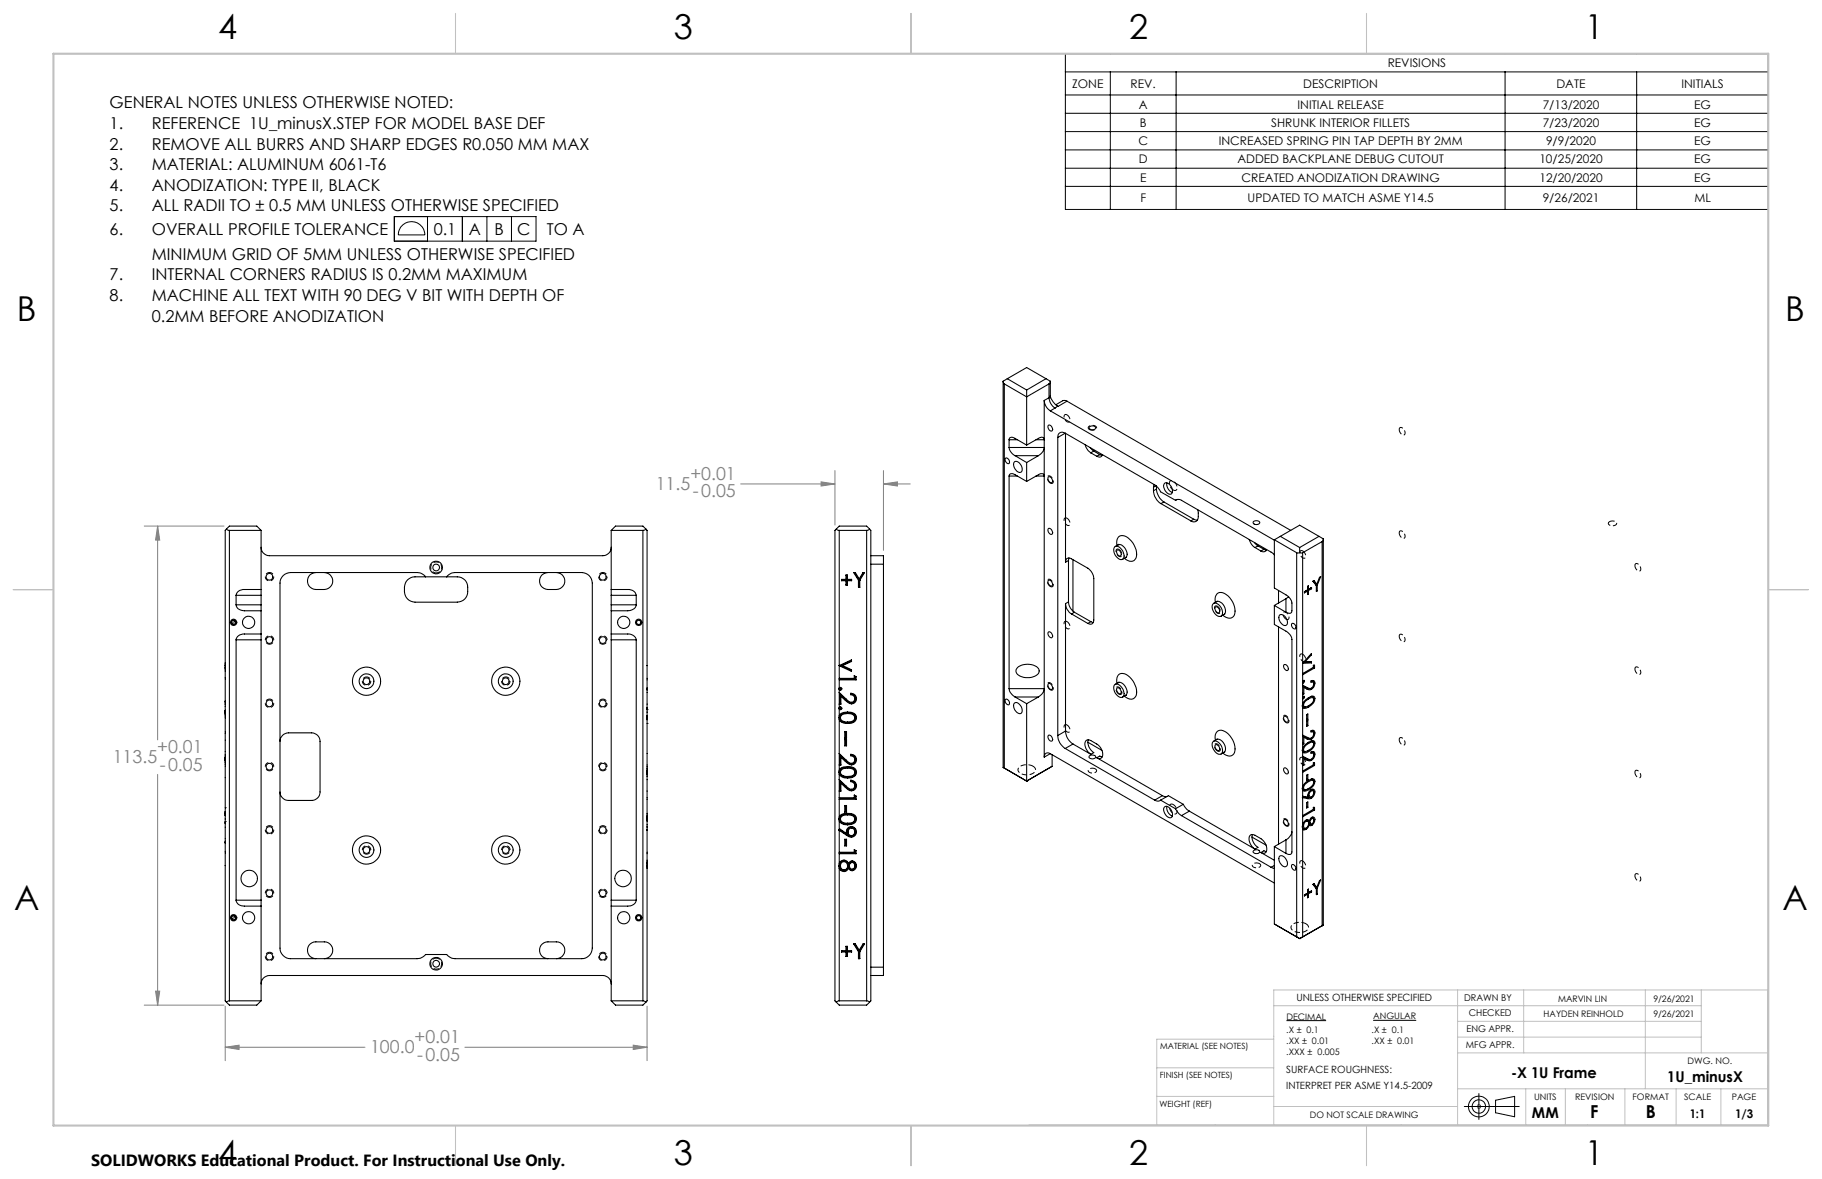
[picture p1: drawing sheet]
<svg xmlns="http://www.w3.org/2000/svg" width="432mm" height="279mm" viewBox="0 0 432 279" stroke-linecap="round" stroke-linejoin="round" font-family="sans-serif">
<defs><g id="words">
<g font-size="8.1">
<text x="51.7" y="9.3">4</text>
<text x="159.7" y="9.3">3</text>
<text x="267.6" y="9.3">2</text>
<text x="375.6" y="9.3">1</text>
<text x="4" y="76">B</text>
<text x="423.1" y="76">B</text>
<text x="3.3" y="215.7">A</text>
<text x="422.4" y="215.7">A</text>
<text x="51.7" y="276">4</text>
<text x="159.7" y="276">3</text>
<text x="267.6" y="276">2</text>
<text x="375.6" y="276">1</text>
</g>
<g font-size="4.2" fill="#808080">
<text x="163.6" y="113.8">+0.01</text>
<text x="155.4" y="116">11.5</text>
<text x="164.2" y="117.9">-0.05</text>
<text x="37.3" y="178.5">+0.01</text>
<text x="26.7" y="180.8">113.5</text>
<text x="37.9" y="182.6">-0.05</text>
<text x="87.7" y="249.5">100.0</text>
<text x="98.3" y="247.2">+0.01</text>
<text x="98.8" y="251.4">-0.05</text>
</g>
<g font-size="4.2">
<text x="376.9" y="265">F</text>
<text x="390.1" y="265">B</text>
</g>
<g font-size="3.9">
<text x="26" y="25.7">GENERAL NOTES UNLESS OTHERWISE NOTED:</text>
<text x="26" y="30.6">1.</text>
<text x="26" y="35.4">2.</text>
<text x="36" y="30.6">REFERENCE 1U_minusX.STEP FOR MODEL BASE DEF</text>
<text x="36" y="35.4">REMOVE ALL BURRS AND SHARP EDGES R0.050 MM MAX</text>
<text x="26" y="40.3">3.</text>
<text x="36" y="40.3">MATERIAL: ALUMINUM 6061-T6</text>
<text x="26" y="45.2">4.</text>
<text x="36" y="45.2">ANODIZATION: TYPE II, BLACK</text>
<text x="26" y="50.1">5.</text>
<text x="36" y="50.1">ALL RADII TO ± 0.5 MM UNLESS OTHERWISE SPECIFIED</text>
<text x="26" y="55.7">6.</text>
<text x="36" y="55.7">OVERALL PROFILE TOLERANCE</text>
<text x="102.8" y="55.7">0.1</text>
<text x="111.1" y="55.7">A</text>
<text x="117.2" y="55.7">B</text>
<text x="122.6" y="55.7">C</text>
<text x="129.6" y="55.7">TO A</text>
<text x="36" y="61.6">MINIMUM GRID OF 5MM UNLESS OTHERWISE SPECIFIED</text>
<text x="26" y="66.4">7.</text>
<text x="26" y="71.3">8.</text>
<text x="36" y="66.4">INTERNAL CORNERS RADIUS IS 0.2MM MAXIMUM</text>
<text x="36" y="71.3">MACHINE ALL TEXT WITH 90 DEG V BIT WITH DEPTH OF</text>
<text x="36" y="76.2">0.2MM BEFORE ANODIZATION</text>
</g>
<text font-size="3.8" x="21.6" y="276.3">SOLIDWORKS Educational Product. For Instructional Use Only.</text>
<g font-size="3.5">
<text x="358.1" y="255.4">-X 1U Frame</text>
<text x="395.1" y="256.4">1U_minusX</text>
<text x="363.1" y="265">MM</text>
</g>
<g font-size="2.8">
<text x="328.9" y="15.9">REVISIONS</text>
<text x="254.1" y="20.8">ZONE</text>
<text x="268" y="20.8">REV.</text>
<text x="308.9" y="20.8">DESCRIPTION</text>
<text x="368.9" y="20.8">DATE</text>
<text x="398.5" y="20.8">INITIALS</text>
<text x="269.9" y="25.7">A</text>
<text x="307.5" y="25.7">INITIAL RELEASE</text>
<text x="365.6" y="25.7">7/13/2020</text>
<text x="401.5" y="25.7">EG</text>
<text x="269.8" y="34.4">C</text>
<text x="270.1" y="30.1">B</text>
<text x="288.8" y="34.4">INCREASED SPRING PIN TAP DEPTH BY 2MM</text>
<text x="301.3" y="30.1">SHRUNK INTERIOR FILLETS</text>
<text x="365.6" y="30.1">7/23/2020</text>
<text x="366.4" y="34.4">9/9/2020</text>
<text x="401.5" y="34.4">EG</text>
<text x="401.5" y="30.1">EG</text>
<text x="269.9" y="38.7">D</text>
<text x="293.2" y="38.7">ADDED BACKPLANE DEBUG CUTOUT</text>
<text x="364.8" y="38.7">10/25/2020</text>
<text x="401.5" y="38.7">EG</text>
<text x="270.2" y="43.1">E</text>
<text x="270.3" y="48">F</text>
<text x="294.2" y="43.1">CREATED ANODIZATION DRAWING</text>
<text x="295.7" y="48">UPDATED TO MATCH ASME Y14.5</text>
<text x="364.8" y="43.1">12/20/2020</text>
<text x="365.6" y="48">9/26/2021</text>
<text x="401.5" y="43.1">EG</text>
<text x="401.6" y="48">ML</text>
<text x="400.5" y="265">1:1</text>
<text x="411.2" y="265">1/3</text>
</g>
<g font-size="2.4">
<text x="307.2" y="237.2">UNLESS OTHERWISE SPECIFIED</text>
<text x="304.8" y="254.3">SURFACE ROUGHNESS:</text>
<text x="304.8" y="258.2">INTERPRET PER ASME Y14.5-2009</text>
</g>
<g font-size="2.2">
<text x="347" y="237.2">DRAWN BY</text>
<text x="347.6" y="244.7">ENG APPR.</text>
<text x="348.1" y="240.9">CHECKED</text>
<text x="347.4" y="248.4">MFG APPR.</text>
</g>
<g font-size="2.1">
<text x="369.3" y="237.4">MARVIN LIN</text>
<text x="391.8" y="237.4">9/26/2021</text>
<text x="304.8" y="244.7">.X ± 0.1</text>
<text x="304.9" y="241.6">DECIMAL</text>
<text x="325" y="244.7">.X ± 0.1</text>
<text x="325.4" y="241.6">ANGULAR</text>
<text x="365.8" y="241.1">HAYDEN REINHOLD</text>
<text x="391.8" y="241.1">9/26/2021</text>
<text x="304.8" y="247.4">.XX ± 0.01</text>
<text x="304.8" y="249.9">.XXX ± 0.005</text>
<text x="325" y="247.3">.XX ± 0.01</text>
<text x="400" y="252.1">DWG. NO.</text>
<text x="363.5" y="260.7">UNITS</text>
<text x="373.3" y="260.7">REVISION</text>
<text x="386.9" y="260.7">FORMAT</text>
<text x="399.1" y="260.7">SCALE</text>
<text x="410.4" y="260.7">PAGE</text>
<text x="310.4" y="265">DO NOT SCALE DRAWING</text>
</g>
<g font-size="2">
<text x="274.9" y="248.5">MATERIAL (SEE NOTES)</text>
<text x="274.9" y="255.4">FINISH (SEE NOTES)</text>
<text x="274.8" y="262.3">WEIGHT (REF)</text>
</g>
</g></defs>
<g fill="none" stroke="#000" stroke-width=".24">
<path d="M252.5 12.7h166.6v36.9h-166.6zM252.5 17h166.6M263.1 17v32.6M278.7 17v32.6M356.7 17v32.6M387.9 17v32.6M252.5 22.5h166.6M252.5 26.8h166.6M252.5 31.2h166.6M252.5 35.5h166.6M252.5 39.9h166.6M93.5 51.3h33.5v5.8h-33.5z"/>
<path d="M95.2 53.6a3.2 3.2 0 0 1 3.4-.9 3.2 3.2 0 0 1 2.1 3h-6.3l.1-1zM101.3 51.3v5.8M109.6 51.3v5.8M115.4 51.3v5.8M121.2 51.3v5.8M252.5 44.2h166.6M55.4 147l-.5 .2v.3M55.8 147.5v.3l-.4 .2M55.4 217l-.5 .2v.3M55.8 217.5v.3l-.4 .2M304.9 241.9h9.4M325.4 241.8h10.2"/>
<path d="M350.5 259.2v6.1M347 262.2h13M350.1 261.9l.7 .7M350.8 261.9l-.7 .7M354.4 260.7l4.6-.9v4.9l-4.6-1z"/>
<circle cx="350.5" cy="262.2" r="2.45"/>
<circle cx="350.5" cy="262.2" r="1.59"/>
</g>
<g fill="none" stroke="#000" stroke-width=".24" stroke-dasharray="1.3 .6" stroke-linecap="butt">
<path d="M252.9 98.3l-.3-.1a.96 .96 0 0 0-.4 1 .96 .96 0 0 0 .7 .8h.3a.96 .96 0 0 0 .4-.9 .96 .96 0 0 0-.7-.8M248.9 114.5a1.06 1.06 0 0 1-.4-1.7 1.11 1.11 0 0 1 .8 1.8l-.4-.1M258.2 101.8l-.2-.2a.96 .96 0 0 1 .6-.9 .96 .96 0 0 1 1 .3l.2 .2a.96 .96 0 0 1-.6 .8 .96 .96 0 0 1-1-.2M331.6 101.8l.2-.5a1.15 1.15 0 0 1 1 1.8 1.19 1.19 0 0 1-1.2-1.3M248.9 139a1.06 1.06 0 0 1-.4-1.7 1.11 1.11 0 0 1 .8 1.8l-.4-.1M252.9 122.8l-.3-.1a.96 .96 0 0 0-.4 1 .96 .96 0 0 0 .7 .7l.3 .1a.96 .96 0 0 0 .4-.9 .96 .96 0 0 0-.7-.8M265.2 130.2a1.06 1.06 0 0 1 .4 1.7 1.11 1.11 0 0 1-.8-1.8l.4 .1M308.7 130.6l-.3-.1a.96 .96 0 0 0-.4 .9 .96 .96 0 0 0 .7 .8l.3 .1a.96 .96 0 0 0 .4-1 .96 .96 0 0 0-.7-.7M331.6 126.3l.2-.5a1.15 1.15 0 0 1 1 1.8 1.19 1.19 0 0 1-1.2-1.3M381.4 123.6l.4-.1a.84 .84 0 0 1 .9 0 .84 .84 0 0 1 .4 .8 1.24 1.24 0 0 1-2-.3l.3-.4M387.5 134l.2-.4a1.15 1.15 0 0 1 1 1.7 1.19 1.19 0 0 1-1.2-1.3M252.9 147.3l-.3-.1a.96 .96 0 0 0-.4 1 .96 .96 0 0 0 .7 .7l.3 .1a.96 .96 0 0 0 .4-.9 .96 .96 0 0 0-.7-.8"/>
<path d="M288.5 143.7a1.06 1.06 0 0 1 .4 1.7 1.11 1.11 0 0 1-.8-1.8l.4 .1M304.8 146.7a1.06 1.06 0 0 1-.4-1.7 1.11 1.11 0 0 1 .8 1.8l-.4-.1M308.7 155.1l-.3-.1a.96 .96 0 0 0-.4 .9 .96 .96 0 0 0 .7 .8l.3 .1a.96 .96 0 0 0 .4-1 .96 .96 0 0 0-.7-.7M331.6 150.8l.2-.5a1.15 1.15 0 0 1 1 1.8 1.19 1.19 0 0 1-1.2-1.3M387.5 158.5l.2-.4a1.15 1.15 0 0 1 1 1.7 1.19 1.19 0 0 1-1.2-1.3M248.9 163.5a1.06 1.06 0 0 1-.4-1.7 1.11 1.11 0 0 1 .8 1.8l-.4-.1M252.9 171.8l-.3-.1a.96 .96 0 0 0-.4 1 .96 .96 0 0 0 .7 .7l.3 .1a.96 .96 0 0 0 .4-.9 .96 .96 0 0 0-.7-.8M265.2 164.5a1.06 1.06 0 0 1-.4-1.7 1.11 1.11 0 0 1 .8 1.8l-.4-.1M288.5 178a1.06 1.06 0 0 1-.4-1.8 1.11 1.11 0 0 1 .8 1.9l-.4-.1M304.8 171.2a1.06 1.06 0 0 1-.4-1.7 1.11 1.11 0 0 1 .8 1.8l-.4-.1M308.7 179.6l-.3-.1a.96 .96 0 0 0-.4 .9 .96 .96 0 0 0 .7 .8l.3 .1a.96 .96 0 0 0 .4-1 .96 .96 0 0 0-.7-.7M331.6 175.3l.2-.5a1.15 1.15 0 0 1 1 1.7 1.19 1.19 0 0 1-1.2-1.2"/>
<path d="M259.6 182.2a1.06 1.06 0 0 0-1.7 .5 1.11 1.11 0 0 0 2-.2l-.3-.3M304.8 195.7a1.06 1.06 0 0 1-.4-1.7 1.11 1.11 0 0 1 .8 1.8l-.4-.1M387.5 183l.2-.4a1.15 1.15 0 0 1 1 1.7 1.19 1.19 0 0 1-1.2-1.3M298.5 204.7a1.06 1.06 0 0 0-1.7 .5 1.11 1.11 0 0 0 2-.2l-.3-.3M308.7 204.1l-.3-.1a.96 .96 0 0 0-.4 .9 .96 .96 0 0 0 .7 .8l.3 .1a.96 .96 0 0 0 .4-1 .96 .96 0 0 0-.7-.7M387.5 207.5l.2-.4a1.15 1.15 0 0 1 1 1.7 1.19 1.19 0 0 1-1.2-1.3"/>
</g>
<g fill="none" stroke="#c0c0c0" stroke-width=".24">
<path d="M301.9 238.3h101.3M345.4 234.6v32M361.1 234.6v14.9M389.9 234.6v23.4M403.2 234.6v14.9M274.1 253h27.8M274.1 259.8h27.8M301.9 246.3h-27.8v20.3M345.4 249.5h73.5M345.4 258h73.5M345.4 242h57.8M345.4 245.8h57.8"/>
<path d="M361.6 258v8.6M371 258v8.6M385.1 258v8.6M397.2 258v8.6M407.8 258v8.6M243.9 266.6h175M301.9 262.2h43.5M350 262.2h1M350.1 261.9l.7 .7M350.5 261.7v1M350.8 261.9l-.7 .7M418.9 265.1v-30.5h-117v32"/>
</g>
<g fill="none" stroke="#808080" stroke-width=".24">
<path d="M175.5 114.7h22.4M194.6 114.2l3.3 .5-3.3 .5zM197.9 111.5v12.9M209.4 114.7l3.3-.5v1zM209.4 111.5v18.9M209.4 114.7h6.3M34.2 124.7h18.9M37.4 124.7l.5 3.3h-1zM37.4 124.7v50.6M37.4 183.5v54.7M34.2 238.2h18.9M36.9 234.9h1l-.5 3.3z"/>
<path d="M53.4 238.4v13M153.4 238.4v13M53.4 248.2l3.3-.5v1zM53.4 248.2h33.1M110.2 248.2h43.2M150.1 247.7l3.3 .5-3.3 .5z"/>
</g>
<path d="M244.8 181.6a2.64 2.64 0 0 0-3.5 .7 2 2 0 0 0 2.6 1.3 1.2 1.2 0 0 0 1.4-1.6l-.5-.4M309.5 218.9a2.64 2.64 0 0 0-3.5 .8 2 2 0 0 0 2.6 1.2 1.2 1.2 0 0 0 1.4-1.6l-.5-.4" fill="none" stroke="#000" stroke-width=".24" stroke-dasharray="1.3 .6" stroke-dashoffset=".1" stroke-linecap="butt"/>
<path d="M278.1 116.1a1.42 1.42 0 0 1-.6-2.2 1.54 1.54 0 0 1 1.2 2.3l-.6-.1M278.1 190.7a1.42 1.42 0 0 1 .5 2.2 1.54 1.54 0 0 1-1.2-2.3l.7 .1" fill="none" stroke="#000" stroke-width=".24" stroke-dasharray="1.3 .6" stroke-dashoffset=".2" stroke-linecap="butt"/>
<g fill="none" stroke="#000" stroke-width=".24" stroke-dasharray="1.3 .6" stroke-dashoffset=".4" stroke-linecap="butt">
<path d="M63.9 135.7a1 1 0 0 0-.9 1.4 1 1 0 0 0 1.7 .1 1 1 0 0 0-.7-1.5h-.1M103.4 135.8a1.3 1.3 0 0 1-1.2-1.9 1.3 1.3 0 0 1 2.2-.2 1.3 1.3 0 0 1-.9 2.1h-.1M142.9 135.7a1 1 0 0 0-.9 1.4 1 1 0 0 0 1.7 .1 1 1 0 0 0-.7-1.5h-.1M63.9 152.7a1 1 0 0 1-.9-1.5 1 1 0 0 1 1.7-.1 1 1 0 0 1-.7 1.6h-.1M142.9 152.7a1 1 0 0 1-.9-1.5 1 1 0 0 1 1.7-.1 1 1 0 0 1-.7 1.6h-.1M63.9 165.7a1 1 0 0 0-.9 1.4 1 1 0 0 0 1.7 .1 1 1 0 0 0-.7-1.5h-.1M86.9 160.4a1 1 0 0 1 .9 1.5 1 1 0 0 1-1.7 .1 1 1 0 0 1 .6-1.6h.2M119.9 160.4a1 1 0 0 1 .9 1.5 1 1 0 0 1-1.7 .1 1 1 0 0 1 .6-1.6h.2M142.9 165.7a1 1 0 0 0-.9 1.4 1 1 0 0 0 1.7 .1 1 1 0 0 0-.7-1.5h-.1M63.9 195.7a1 1 0 0 0-.9 1.4 1 1 0 0 0 1.7 .1 1 1 0 0 0-.7-1.5h-.1M63.9 182.7a1 1 0 0 1-.9-1.5 1 1 0 0 1 1.7-.1 1 1 0 0 1-.7 1.6h-.1M142.9 195.7a1 1 0 0 0-.9 1.4 1 1 0 0 0 1.7 .1 1 1 0 0 0-.7-1.5h-.1"/>
<path d="M142.9 182.7a1 1 0 0 1-.9-1.5 1 1 0 0 1 1.7-.1 1 1 0 0 1-.7 1.6h-.1M63.9 212.7a1 1 0 0 1-.9-1.5 1 1 0 0 1 1.7-.1 1 1 0 0 1-.7 1.6h-.1M86.9 202.4a1 1 0 0 1-.9-1.4 1 1 0 0 1 1.7-.2 1 1 0 0 1-.7 1.6h-.1M119.9 202.4a1 1 0 0 1-.9-1.4 1 1 0 0 1 1.7-.2 1 1 0 0 1-.7 1.6h-.1M142.9 212.7a1 1 0 0 1-.9-1.5 1 1 0 0 1 1.7-.1 1 1 0 0 1-.7 1.6h-.1M63.9 225.7a1 1 0 0 0-.9 1.4 1 1 0 0 0 1.7 .1 1 1 0 0 0-.7-1.5h-.1M103.4 227.1a1.3 1.3 0 0 1 1.1 1.9 1.3 1.3 0 0 1-2.2 .1 1.3 1.3 0 0 1 .9-2h.2M142.9 225.7a1 1 0 0 0-.9 1.4 1 1 0 0 0 1.7 .1 1 1 0 0 0-.7-1.5h-.1"/>
</g>
<path d="M418.9 234.6v32" fill="none" stroke="#c0c0c0" stroke-width=".24" stroke-dasharray="15.2 1.3 1.3 1.3" stroke-dashoffset="1.2"/>
<path d="M108 3.2v9.5M215.9 3.2v9.5M323.8 3.2v9.5M3.1 139.7h9.6M419.1 139.7h9.5M108 266.7v9.6M215.9 266.7v9.6M323.8 266.7v9.6" fill="none" stroke="#c0c0c0" stroke-width=".25"/>
<path d="M12.7 12.7h406.4v254h-406.4z" fill="none" stroke="#c0c0c0" stroke-width=".5"/>
<path d="M53.4 248.2l3.3-.5v1zM150.1 247.7l3.3 .5-3.3 .5zM37.4 124.7l.5 3.3h-1zM36.9 234.9h1l-.5 3.3zM194.6 114.2l3.3 .5-3.3 .5zM209.4 114.7l3.3-.5v1z" fill="#808080"/>
<path d="M54.9 217.5l.2 .4 .3 .1v-.5zM55.4 217v.5h.4l-.1-.4zM54.9 147.5l.1 .3 .4 .2v-.5zM55.4 147v.5h.4l-.2-.4z" fill="#000"/>
<g fill="none" stroke="#000" stroke-width=".25">
<path d="M237.7 90.3l.3 .7M237.7 90.3v91.6M238 91l5.3 3.1 5.3-3.1M238 91v91M238.7 89.7l4.6-2.6 4.6 2.6M238.7 89.7l4.6 2.7M238.7 89.7l-1 .6M243.3 92.4v13.1M247.5 94.9a3.1 3.1 0 0 0 1.4 2.5M247.5 94.9v84.5M247.9 89.7l-4.6 2.7M247.9 89.7l1 .6"/>
<path d="M248.6 94.3a3.1 3.1 0 0 0 1.4 2.4M248.6 91v3.3M248.6 94.3l-1.1 .6M248.9 93.8l.7 1.4 1 1M248.9 90.3l-.3 .7M248.9 93.8l-.3 .5M248.9 90.3v3.5M248.9 97.4l53.1 30.6M250 96.7l-1.1 .7M250.6 96.2l-.6 .5M252.9 95.1l-.8-.2-1.9 1M252.9 95.1l-2.1 1.2-.2-.1"/>
<path d="M252.9 95.1l53 30.6M238.3 108.5a.86 .86 0 0 1 .8 1.4 .88 .88 0 0 1-.8-1.4zM239.1 104.2a.78 .78 0 0 1 .6-.6 .78 .78 0 0 1 .9 .3l2.7 1.6M239.1 106a2.57 2.57 0 0 0 1.5 2M239.1 112.8a.78 .78 0 0 1 .6-.6 .78 .78 0 0 1 .9 .3l2.7 1.6M239.1 106h8.4a2.52 2.52 0 0 1-1.4 2M239.1 104.2v1.8M239.1 112.8v50.4M239.1 104.2h2M239.1 112.8h2M240.3 109.5a1.31 1.31 0 0 1 1.9 1.2 .81 .81 0 0 1-.3 1.2 .81 .81 0 0 1-1.1-.5l-.6-1zM240.6 108l2.7 1.6"/>
<path d="M240.6 108h5.5M243.3 109.6v4.5M245.5 104.2h2a.75 .75 0 0 0-.6-.6 .75 .75 0 0 0-.8 .3l-2.8 1.6M245.5 112.8h2a.75 .75 0 0 0-.6-.6 .75 .75 0 0 0-.8 .3l-2.8 1.6M246.1 108l-2.8 1.6M248.4 100.8a.8 .8 0 0 1 .9 .4 .8 .8 0 0 1-.1 1l-.6-.4-.2-.6zM248.4 113.1a.8 .8 0 0 1 .9 .4 .8 .8 0 0 1-.1 .9l-.6-.4-.2-.5zM250.7 103.7v70.6M252.4 102.7l21.2 12.2 .8 .7 .7 1 3.5 2M252.4 102.7a1.08 1.08 0 0 0-1.2-.2 1.08 1.08 0 0 0-.5 1.2M252.4 102.7l-1.7 1M252.5 102.7v30.5"/>
<path d="M257.2 105.4l.6 1.4 .7 .5M258.1 101.2a.91 .91 0 0 1 1.6 .3 1.01 1.01 0 0 1-1.6-.1zM258.4 106.1l.8 .8M258.5 107.3l1.4 .8M259.2 106.9l-.7 .4M259.2 106.9l1.4 .8M260.6 107.7l.6 .2M260.6 107.7l-.7 .4M261.3 107.8a.83 .83 0 0 1-1.4 .3M273.4 116.3a3.9 3.9 0 0 0 1.7 3M273.4 115.5v.8M273.5 114.8l-.1 .7"/>
<path d="M274 115.1l-.6 .4M274.1 115.9a4.1 4.1 0 0 0 1.7 3.1M274.1 115.9l-.7 .4M274.1 115.2v.7M275.1 119.3l7.1 4.1M275.8 119l-.7 .3M275.8 119l7.1 4M276 114.5a1.64 1.64 0 0 1 1.9 1.9 .73 .73 0 0 1-.6 .8 .73 .73 0 0 1-.8-.5l-.6-1a1.01 1.01 0 0 1 .1-1.2zM276.5 114.4a2.11 2.11 0 0 0 1.3 2.3M278.6 118.6a1.27 1.27 0 0 1 1.4 0l21.2 12.2 .8 .7M278.9 118.4l-.3 .2M53.7 125.4l.7 .3"/>
<path d="M53.7 125.4l-.3 .3v32M53.7 125.4l.7-.7h6.5l1 1M54.4 125.7v111.5M54.4 125.7h7.5M61.9 139.7h-4a1.77 1.77 0 0 0-1.9 1.4M61.9 139.7v1.4M61.9 129.7a1.99 1.99 0 0 0 2 2h79a1.99 1.99 0 0 0 2-2M61.9 125.7v14M74.9 135.7a2.01 2.01 0 0 0-2 2 2.01 2.01 0 0 0 2 2 3.7 3.7 0 0 0 3.3-.5 1.99 1.99 0 0 0 .5-2.2 1.99 1.99 0 0 0-1.8-1.3M96.6 137.4a2.47 2.47 0 0 1 1.8-.7h10a2.41 2.41 0 0 1 2.4 2.5 2.72 2.72 0 0 1-2.4 3.5h-10a2.73 2.73 0 0 1-2.6-3.5l.3-1zM100.9 136.7a2.57 2.57 0 0 0-2.1-1h-29.9a2.53 2.53 0 0 0-2.5 2.5v86.5a2.53 2.53 0 0 0 2.5 2.5h29.9a2.69 2.69 0 0 0 2.1-1h5a2.7 2.7 0 0 0 1.9 1h30.1a2.53 2.53 0 0 0 2.5-2.5v-86.5a2.53 2.53 0 0 0-2.5-2.5h-30.1a2.58 2.58 0 0 0-1.9 1M129.9 135.7a2.01 2.01 0 0 0-2 2 2.01 2.01 0 0 0 2 2 3.7 3.7 0 0 0 3.3-.5 1.99 1.99 0 0 0 .5-2.2 1.99 1.99 0 0 0-1.8-1.3"/>
<path d="M144.9 139.7h3.9a1.77 1.77 0 0 1 2 1.4M144.9 139.7v1.4M144.9 125.7h7.5M144.9 125.7v14M152.4 125.7v111.5M153.1 125.4l.3 .3v37.5M153.1 125.4l-.7 .3M153.1 125.4l-.7-.7h-6.5l-1 1M198.2 125.4l.7 .3M198.2 125.4l-.3 .3v111.5l.3 .3M198.2 125.4l.7-.7h6.5l.7 .7M198.9 125.7h6.5"/>
<path d="M198.9 125.7v37.4M199.5 137.6h1M199.5 137.3h1M199.5 137.3v.3M199.5 137.3l.1 .1M199.6 137.4h2.1M199.6 137.4l-.1 .2M200.5 136.3v1M200.5 137.6v1M200.5 138.6h.3M200.5 136.3h.3M200.5 137.3l.3 .3"/>
<path d="M200.5 136.3l.2 .1M200.7 138.5l-.2 .1M200.7 138.5l.1 .1M200.7 136.4v2.1M200.8 137.6h1M200.8 136.3v1M200.8 137.6v1M200.8 137.3h1M200.8 137.3l-.3 .3M200.8 136.3l-.1 .1M201.7 137.4l.1 .2M201.8 137.3v.3"/>
<path d="M201.8 137.3l-.1 .1M202.3 135.7h.4M202.3 135.7l1.1 1.8M202.3 135.7l.3 .2M202.6 135.9l1 1.6M202.7 135.7l.9 1.5M202.7 135.7l-.1 .2M203.4 137.5v1.7M203.4 139.2h.4M203.6 137.5h.1M203.6 137.2v1.8M203.6 137.5h-.2"/>
<path d="M203.6 139l-.2 .2M203.6 139l.2 .2M203.6 137.5h.2M203.8 137.5v1.7M204.5 135.7h.4M204.5 135.7l-.9 1.5M204.5 135.7l.1 .2M204.6 135.9l-1 1.6M204.9 135.7l-1.1 1.8M204.9 135.7l-.3 .2M205.4 125.7v111.5M206.1 125.4l-.7 .3"/>
<path d="M206.1 125.4l.3 .3v111.5l-.3 .3M206.4 131.7h3v2M206.4 133.7h3M209.4 133.7v95.5M248.4 125.3a.8 .8 0 0 1 .9 .4 .8 .8 0 0 1-.1 .9l-.5-.1-.3-.5zM248.4 137.5a.82 .82 0 0 1 .9 .5 .82 .82 0 0 1-.1 .9l-.5-.2-.3-.4zM252.5 133.2a.85 .85 0 0 1 .4-.9 .85 .85 0 0 1 1 .1l3.9 2.3a3.2 3.2 0 0 1 1.4 2.4v9.8a.86 .86 0 0 1-.4 .9 .86 .86 0 0 1-1-.1M253.2 132.8l-.7 .4M253.2 132.8v9.8M253.3 132.2l-.1 .6M254.3 132.6v12.2M264.2 129.6a1.59 1.59 0 0 1 2 1.4 1 1 0 0 1-.7 1.6 2.27 2.27 0 0 1-1.3-3z"/>
<path d="M264.7 130.4a.8 .8 0 0 1 .9 .4 .8 .8 0 0 1-.2 1l-.6-.4-.2-.6zM264.7 129.3v-.4a1.53 1.53 0 0 1 .7-1.9 1.53 1.53 0 0 1 1.9 .5 4.9 4.9 0 0 1 1.9 4.7 1.6 1.6 0 0 1-2.7 .1M265 129.1a1.73 1.73 0 0 1 1.9 1.5 1.14 1.14 0 0 1-.2 1.6M265 129.1l-.7 .4M265.1 129l-.1 .1M266.7 132.2l-.7 .3M266.9 132.1l-.2 .1M282.9 123l.9 .3M282.9 123l-.7 .4M283.8 120.8l.2 .8a2 2 0 0 1-.5 2l-.6 .1-.7-.3M296.1 127.8l.4 1 .9 1M297.1 123.5l.9-.1 .6 .4a.8 .8 0 0 1-.8 .5 .8 .8 0 0 1-.8-.6z"/>
<path d="M297.3 128.6l.8 .8M297.4 129.8l1.4 .8M298.1 129.4l-.7 .4M298.1 129.4l1.4 .8M299.5 130.2l.6 .2M299.5 130.2l-.7 .4M300.2 130.2l-.1 .1a.83 .83 0 0 1-1.3 .3M302 127.9v11.4l2.8 1.7a2.69 2.69 0 0 1 1.4 1.9v1.8a.68 .68 0 0 1-.5 .7 .68 .68 0 0 1-.7-.2l-.2-.1M302 127.9l5.3 3.1M303 139.9v3M303.4 127.1l4.6 2.7M307.3 131v91"/>
<path d="M308 130.9l-.7 .1M308 130.9l.7 .1M308 129.8v1.1M308.7 131v30.5M309.9 139.8h.1M309.9 139.8l-.8 .4v.3l.8-.4M309.9 139.8l.2 .1M310.1 139.7v-.8l-.2 .1v1.9l.2-.1M310.1 139.9v.9M310.1 139.7l-.2 .1M310.6 139.4l-.7 .4M310.6 139.4l.2 .1"/>
<path d="M310.8 139.5l-.7 .4M310.8 139.3v.2M310.8 139.3l-.7 .4M310.8 139.3l-.2 .1M311.1 137.8l.9 1M311.3 137.7l-.2 .1M311.3 137.7l.7 .9M311.4 137.6l.7 .9M311.4 137.6l-.3 .2M311.4 137.6l-.1 .1M312 138.6h.1M312 138.6v1.6l.2-.2"/>
<path d="M312 138.6l.2 .1M312 139.9l.2 .1M312.1 138.5l.6-1.7 .3-.1-.8 2M312.1 138.5l-.1 .1M312.2 138.7v1.3M312.6 127.1l-4.6-2.6-6 3.4M312.6 127.1l-4.6 2.7M312.6 127.1l1 .6M313.3 128.3l-4.6 2.7M313.3 128.3v91.1M313.6 127.7l-.3 .6M313.6 127.7v91.5"/>
<path d="M53.4 157.7v.6M53.4 157.7v.8M53.4 157.2v.5M53.4 158.3v10M56 143.3a1.7 1.7 0 0 0 1.9 1.4h4M56 141.1v2.2M56 151.6v61.7M56 151.6h5.9M56 141.1h5.9M56 143.3h5.9M61.9 150.2h-4a1.77 1.77 0 0 0-1.9 1.4M61.9 150.2v1.4"/>
<path d="M61.9 143.3v1.4M61.9 141.1v2.2M61.9 144.7v5.5M61.9 151.6v61.7M144.9 150.2h3.9a1.86 1.86 0 0 1 2 1.4M144.9 150.2v1.4M144.9 143.3v1.4M144.9 151.6h5.9M144.9 141.1v2.2M144.9 144.7v5.5M144.9 151.6v61.7M144.9 141.1h5.9"/>
<path d="M144.9 143.3h5.9M150.8 143.3a1.78 1.78 0 0 1-2 1.4h-3.9M150.8 141.1v2.2M150.8 151.6v61.7M198.9 157.7l2.9 1.4M199.7 157.7l2.1 1M201.6 158.8h.1M201.6 156.7h.1M201.6 156.7l-2.4 1 2.4 1.1M201.6 158.8l.2 .3M201.6 156.7l.2 .1M201.8 156.4v.4"/>
<path d="M201.8 158.7v.4M201.8 156.8l-2.1 .9M201.8 156.4l-2.9 1.3h.8M201.8 158.7l-.2 .1M201.8 156.4l-.2 .3M241.1 158.2a3.8 3.8 0 0 1 5 .3 1.36 1.36 0 0 1-1.2 1.9 3.4 3.4 0 0 1-4.1-1.1v-.6zM248.4 149.8a.8 .8 0 0 1 .9 .4 .8 .8 0 0 1-.1 1l-.5-.2-.3-.5zM252.5 143.1a2.97 2.97 0 0 0 1.4 2.4M252.5 143.1v30.1M253.2 142.6a3.2 3.2 0 0 0 1.4 2.5M253.2 142.6l-.7 .5M253.9 145.5l3.9 2.2"/>
<path d="M254.6 145.1l-.7 .4M254.6 145.1l3.9 2.2M258.5 147.3l.6 .2M258.5 147.3l-.7 .4M287.5 143.1a1.62 1.62 0 0 1 2.1 1.3l.1 .5a.86 .86 0 0 1-.3 1.1 .86 .86 0 0 1-1.1-.2 2.12 2.12 0 0 1-.8-2.7zM288 143.9a.86 .86 0 0 1 .9 .3 .86 .86 0 0 1 0 1 .98 .98 0 0 1-.9-1.3zM288 142.8a1.6 1.6 0 0 1 .2-1.7 1.6 1.6 0 0 1 1.6-.6 4.5 4.5 0 0 1 2.6 5.5 1.77 1.77 0 0 1-2.6-.2M288.3 142.6a2.03 2.03 0 0 1 2.1 2.5l-.3 .5M288.3 142.6l-.7 .4M288.5 142.5l-.2 .1M290.1 145.6l-.7 .4M290.3 145.6h-.2"/>
<path d="M302 143.5v4.5l2.8 1.6a2.66 2.66 0 0 1 1.4 1.9v50.4a.68 .68 0 0 1-.5 .6 .68 .68 0 0 1-.7-.1l-.2-.2M302 143.5l2.8 1.6M303 148.6v51.5M303.2 145.8a1.36 1.36 0 0 1 1.8 1.2 .8 .8 0 0 1-.2 1.2 .8 .8 0 0 1-1.2-.5l-.5-1zM304.3 157.6a.81 .81 0 0 1 .9 .4 .81 .81 0 0 1-.2 .9l-.7-.6zM304.8 141.9v3.2M304.8 141.9l-2.8 1.6M305.4 141.4l-.6 .5M306.2 147.7a.86 .86 0 0 1 .8 1.3 .88 .88 0 0 1-.8-1.3zM309.9 140.7l.2 .1M310.4 156.8h.1M310.4 156.8l-1.4 .1 .3-.1"/>
<path d="M310.4 156.8l.4 .3M310.6 155.1l.2 .1M310.8 155.2v-.3l-2.1 2.3 2.1-.1M310.8 156.8v.3M310.8 156.8h-1.5M310.8 155.2l-1.5 1.6M310.8 156.8h-.4M311.3 158.2l-2.6 1.4M311.3 158.1l.2 .2M311.5 157.7v.6M311.5 157.7h-.2v.5M311.5 158.3l-2.8 1.6"/>
<path d="M311.5 157.7h-.2M53.4 179.9v12.9M53.4 179.4v.5M53.4 168.8v.5M53.4 168.3v.5M53.4 166.1v.2M53.4 169.6v.2M53.4 179.4v1M53.4 178.9v.1M53.4 168.8v.4M53.4 179.9v.4M53.4 166.8v.2"/>
<path d="M53.4 169.3v10.1M66.4 175.7a2.05 2.05 0 0 1 2-2h5.5a1.99 1.99 0 0 1 1.9 2v12a1.99 1.99 0 0 1-1.9 2h-5.5a2.05 2.05 0 0 1-2-2M153.4 163.2v4.7M153.4 167.9v1.7M153.4 169.6v.5M153.4 170.1v12.4M153.4 169.5v.6M153.4 170.1v.4zM153.4 167.9v.3M153.4 168.2h.1M153.4 163.2v.3M153.4 171.4h.1"/>
<path d="M153.4 169.7v.4M198.8 170.1l.1 .5M198.8 170.1h.2M198.8 163.2l.1 .2M198.8 167.9l.1 .1M198.8 163.2h.2M198.8 167.9h.2M198.9 170.6a1.87 1.87 0 0 0 2 .8M198.9 168l.3 .2M198.9 163.4l.3 .1M198.9 163.1l-.1 .1M198.9 167.7l-.1 .2"/>
<path d="M198.9 169.6l-.1 .5M198.9 163.4v4.3M198.9 168v1.6M198.9 170.6v11.9M199 170.1a1.13 1.13 0 0 0 1.1 1.1l.8 .1M199 170.1h.2M199 170.1a1.09 1.09 0 0 0 .8 1M199 163.2l.2 .2M199 167.9l.2 .1M199 179l-.1-.4 1.6 1.5M199 166.7l-.1 .2h.4M199 164.5l-.1-.4 1.6 1.6"/>
<path d="M199 160.9l-.1 .2h4M199 160.9h3.7M199 179h.1M199 164.5l.1 .1M199 160.9h.1M199 164.5v2.2M199 179v2.2M199 166.7h.1M199.1 179h.1M199.1 164.6h.1M199.1 179l1.3 1.3M199.1 179l.2 .5"/>
<path d="M199.1 164.6l1.3 1.2M199.1 164.6l.2 .4M199.1 166.7l.2 .2M199.1 164.6v2.1M199.1 179v2.2M199.2 167.5l.3 .4M199.2 167.5l-.3 .2M199.2 162.9l.3 .3M199.2 162.9l-.3 .2M199.2 170.1l.2 .6 .5 .3M199.2 163.4v.1M199.2 163.1l.1 .1"/>
<path d="M199.2 162.9v.2M199.2 168v.2M199.2 167.7l.1 .2M199.2 167.5v.2M199.2 163.1l-.2 .1M199.2 167.7l-.2 .2M199.3 165v1.9M199.3 179.5v1.8M199.3 179.5l1 .9M199.3 165l1 1M199.3 163.2l-.1 .2M199.3 163.2h.2"/>
<path d="M199.3 167.9l-.1 .1M199.3 167.9h.2M199.5 167.9l-.3 .3M199.5 163.2l-.3 .3M199.8 171.1l1.1 .2M199.9 171l-.1 .1M199.9 171l1 .1M200.2 173.4v1.5M200.2 175.2v1.5M200.2 176.7h.4M200.2 175.2h.4M200.2 174.9h.4"/>
<path d="M200.2 173.4h.4M200.2 175.2l.2 .2M200.2 173.4l.2 .1M200.3 166l1.1 .7 .4 .1M200.4 175.4h.1M200.4 173.5v1.2M200.4 175.4v1.2M200.4 174.7l-.2 .2M200.4 176.6l-.2 .1M200.4 173.5h.1M200.4 174.7h.1M200.4 176.6h.1"/>
<path d="M200.4 165.8l.1 .1M200.4 176.6l.2 .1M200.4 174.7l.2 .2M200.5 165.9l.8 .6M200.5 165.9l-.2 .1M200.5 165.7l.7 .5 .6 .2M200.5 165.7l-.1 .1M200.6 173.4v1.5M200.6 175.2v1.5M200.6 175.2l-.2 .2M200.6 173.4l-.2 .1M200.9 171.1v.2"/>
<path d="M200.9 168.9v.2M200.9 168.9a1.47 1.47 0 0 1 1.8 1.2M200.9 169.1a1.45 1.45 0 0 1 1.6 .7l.1 .3M200.9 168.9a1.47 1.47 0 0 0-1.9 1.2M200.9 169.1a1.44 1.44 0 0 0-1.7 .7v.3M200.9 168.7a1.74 1.74 0 0 1 2.1 1.3v.1M200.9 168.7a1.77 1.77 0 0 0-2 .9M200.9 168.9a1.62 1.62 0 0 1 1.9 1.1v.1M200.9 168.7v.2M200.9 171.3v.1M200.9 168.9a1.66 1.66 0 0 0-1.9 .8v.4M201.3 166.5l.5 .1"/>
<path d="M201.6 178.8a1.27 1.27 0 0 1 1.4 1.3M201.6 179.1h.3a.88 .88 0 0 1 .7 .9M201.6 164.3a1.27 1.27 0 0 1 1.4 1.3M201.6 164.6l.3 .1a.88 .88 0 0 1 .7 .9M201.6 164.3l.2 .2M201.6 178.8l.2 .1M201.6 164.3v.3M201.6 178.8v.3M201.8 166.4v.2M201.8 166.6v.2M201.8 164.5a1.08 1.08 0 0 1 1 1.1M201.8 164.5l-.2 .1"/>
<path d="M201.8 164.5h.1a1.05 1.05 0 0 1 .8 1.1M201.8 179l-.2 .1M201.8 179h.1a1.05 1.05 0 0 1 .8 1M201.8 178.9a1.08 1.08 0 0 1 1 1.2M201.8 164.5h.1M201.8 178.9v.1M202.5 160.1v.7M202.5 160.1l.4 .3M202.5 160.8h-3.6l.1 .1M202.5 160.1l.1 .3M202.6 170.1h.1M202.6 170.1a.96 .96 0 0 1-.9 .9l-.8 .1"/>
<path d="M202.6 165.6v.1a.86 .86 0 0 1-.8 .7M202.6 165.6h.1M202.6 160.4l.1 .1M202.6 160.4v.5l-.1-.1M202.7 160.9l.2 .2M202.7 160.5v.4M202.7 170.1a1.14 1.14 0 0 1-1 1.1l-.8 .1M202.7 165.6v.2a1.06 1.06 0 0 1-.9 .8M202.8 165.6h.2M202.8 165.6a1.02 1.02 0 0 1-1 1M202.8 170.1h.2M202.8 170.1a1.53 1.53 0 0 1-1.9 1.2"/>
<path d="M202.9 160.4v.7M202.9 160.4l-.2 .1M203 170.1a1.39 1.39 0 0 1-1.2 1.3h-.9M203 165.6a1.18 1.18 0 0 1-1.2 1.2M238.3 165.7a.86 .86 0 0 1 .8 1.3 .86 .86 0 0 1-.8-1.3zM239.1 163.2a2.55 2.55 0 0 0 1.5 2M239.1 163.2h8.4a2.65 2.65 0 0 1-1.4 2M240.3 166.7a1.31 1.31 0 0 1 1.9 1.2 .75 .75 0 0 1-.1 1.1 .75 .75 0 0 1-1.1-.2l-.7-.9-.1-.7zM240.6 165.2l2.7 1.6M240.6 165.2h5.5M243.3 166.8v18.3M246.1 165.2l-2.8 1.6"/>
<path d="M248.4 174.3a.8 .8 0 0 1 .9 .4 .8 .8 0 0 1-.1 .9l-.6-.3-.2-.6zM248.4 162.1a.8 .8 0 0 1 .9 .4 .8 .8 0 0 1-.1 .9l-.6-.4-.2-.5zM248.9 178.6a.88 .88 0 0 0-1-.1 .88 .88 0 0 0-.4 .9M248.9 178.6l53.1 30.7M248.9 178.6l-1.4 .8M249.3 178.9v2.7M250.7 174.3a3.7 3.7 0 0 0 1.7 3.1M252.4 177.4l21.2 12.2M252.5 173.2a3.8 3.8 0 0 0 1.8 3.1M252.5 173.2l-1.8 1.1M254.3 176.3l4.2 2.5M254.3 176.3l-1.9 1.1"/>
<path d="M257.8 175.9l3.4 1.9M258 175.3a2.76 2.76 0 0 0 1.2 3.1l-.7 .4M258.2 179.1l.4-.2 .6 .1 .5 .4a.87 .87 0 0 1-.8 .4 .87 .87 0 0 1-.8-.5zM258.5 178.8a2.64 2.64 0 0 1-1.1-3.3 .84 .84 0 0 1 1.1 0 4.3 4.3 0 0 1 2.6 2.2l.2 .9a.89 .89 0 0 1-.3 1 .89 .89 0 0 1-1.1 0M259.9 179.6l15.6 9M261.2 179.4l-.6-.2-.7 .4M264.2 162.3a1.59 1.59 0 0 1 2 1.3 1.02 1.02 0 0 1-.7 1.7 2.27 2.27 0 0 1-1.3-3zM264.7 163.1a.8 .8 0 0 1 .9 .4 .8 .8 0 0 1-.2 .9l-.4-.1-.3-.5zM264.7 162v-.5a1.53 1.53 0 0 1 .7-1.8 1.53 1.53 0 0 1 1.9 .4 4.9 4.9 0 0 1 1.9 4.8 1.6 1.6 0 0 1-2.7 .1M265 161.8a1.73 1.73 0 0 1 1.9 1.4 1.18 1.18 0 0 1-.2 1.6M265 161.8l-.7 .4M265.1 161.6l-.1 .2"/>
<path d="M266.7 164.8l-.7 .4M266.9 164.7l-.2 .1M287.5 175.8a1.62 1.62 0 0 1 2.1 1.3l.1 .4a.86 .86 0 0 1-.3 1.2 .86 .86 0 0 1-1.1-.3 2.12 2.12 0 0 1-.8-2.6zM287.6 175.6a1.49 1.49 0 0 1 2.5 .7l.3 1.2-.1 .6-.2 .2M288 176.5a.81 .81 0 0 1 .9 .4 .81 .81 0 0 1-.2 1l-.7-.7zM288 175.4a1.57 1.57 0 0 1 .2-1.7 1.57 1.57 0 0 1 1.6-.6 4.5 4.5 0 0 1 2.6 5.6 1.77 1.77 0 0 1-2.6-.3M288.5 175.1l-.2 .1M290.1 178.3l-.7 .4M290.3 178.2l-.2 .1M304.3 169.8a.81 .81 0 0 1 .9 .4 .81 .81 0 0 1-.2 1l-.7-.7zM308.6 167.3l.2 .2h.6M308.6 167.3l.1 .3"/>
<path d="M308.6 177.8l.1 .4M308.6 167.4l.4 .2h.4M308.6 177.9l.4 .3 .4-.1M308.6 177.8l.2 .3h.4M308.7 167.1h.2M308.7 177.6l.2 .1M308.7 161.5v.3M308.7 165.3v.3M308.7 166.8l-.1 .5M308.7 177.4l-.1 .4M308.7 165.6h.2M308.7 161.8h.2"/>
<path d="M308.7 161.5l.2 .3M308.7 165.3l.2 .3M308.7 161.8v3.5M308.7 165.6v1.2M308.7 167.6v9.8M308.7 178.2v8.2M308.7 179.2l1.2 .6M308.7 174.2l1.2 .6M308.7 162.4l1.2 .6M308.7 164.3l.3 .1M308.7 176.1l.3 .1M308.9 167.1l.2 .4h.3"/>
<path d="M308.9 177.7l.2 .3 .3 .1M309 162.9v1.5M309 174.7v1.5M309 179.7v1.6M309 179.7l.8 .4M309 176.2l-.3 .2M309 174.7l.8 .4M309 164.4l-.3 .2M309 162.9l.8 .4M309 162.9l-.3-.3 .9 .4M309 174.7l-.3-.3 .9 .4M309 179.7l-.3-.3 .9 .4"/>
<path d="M309.2 165.2l-.3 .4M309.2 165.2l-.2-.2-.3 .3M309.2 161.4l-.3 .4M309.2 161.4l-.2-.2-.3 .3M309.2 161.4h-.4l-.1 .1M309.2 165.2l-.4-.1-.1 .2M309.4 178.1l-.3 .1M309.6 163h.3M309.6 163h.1M309.6 174.8h.1M309.6 179.8h.1M309.6 163l.6 .2"/>
<path d="M309.6 174.8l.6 .2M309.6 179.8l.6 .3M309.6 163l.2 .3M309.6 174.8l.2 .3M309.6 179.8l.2 .3M309.7 169.4l.3-.2v1.3l-.3 .1zM309.7 170.9l.3-.2v1.3l-.3 .1zM309.7 170.3l.3 .2M309.7 171.8l.3 .2M309.8 175.1l.7 .2 .3-.1M309.8 163.3l.4 .2 .6-.1M309.9 174.8h-.3"/>
<path d="M309.9 179.8h-.3M310 167.4l.1 .2M310 177.9l.1 .2M310 165.5l.1 .1M310 176l.1 .2M310.1 178.1l-1 .3-.4-.2M310.1 167.6l-1 .3-.4-.3M310.1 165.6a1.88 1.88 0 0 0-1.2 1.5M310.1 165.6l.9-.3 .3 .2a1.97 1.97 0 0 1-1.9 2M310.1 176.2a1.99 1.99 0 0 0-1.2 1.5M310.1 176.2l.6-.3h.4a1.53 1.53 0 0 1-1.2 2l-.5 .2M310.5 163.2h-.2"/>
<path d="M310.5 175h-.2M310.6 163.2l.2 .2M310.6 175l.2 .2M310.6 180l.2 .2M310.7 165l.3 .1 .3 .4M310.7 175.6h.3l.3 .4M310.9 161.3l.4 .5M310.9 173.1l.4 .5M310.9 165l.4 .5M310.9 175.6l.4 .4M310.9 178.1l.4 .5-.4-.4M310.9 161.3l.4 .4"/>
<path d="M311.3 161.9h.3M311.3 165.5l.3 .1M311.3 173.6l.3 .1M311.3 176.1h.3M311.3 178.7h.3M311.6 178.7l-.1 .7-.7 .8M311.6 178.7l-.2-.6-.7 .1v.3l.3-.1a.92 .92 0 0 1 .1 1.2 .92 .92 0 0 1-1.2 .2M311.6 176.1a2.25 2.25 0 0 1-1.5 2M311.6 176.1l-.2-.5a2.98 2.98 0 0 0-2.7 1.8M311.6 173.7l-.1 .7-.7 .8M311.6 173.7a.54 .54 0 0 0-.5-.7l-.4 .2v.3l.3-.1a.91 .91 0 0 1 .1 1.2 .91 .91 0 0 1-1.2 .2M311.6 165.6a2.25 2.25 0 0 1-1.5 2"/>
<path d="M311.6 165.6l-.2-.6a3 3 0 0 0-2.7 1.8M311.6 161.9l-.1 .7-.7 .8M311.6 161.9l-.2-.6-.7 .1v.3l.3-.1a.92 .92 0 0 1 .1 1.2 .92 .92 0 0 1-1.2 .2M53.4 199.6v37.6l.3 .3M53.4 195.2v4.4M53.4 195v.2M53.4 192.8v2.2M53.4 192.8v.5M53.4 180.6v.2M53.4 192.4v.4zM53.4 194.7v.3M53.4 194.7h.1"/>
<path d="M53.4 199.3v.3M53.4 191.4h.1M53.4 192.8v.4M153.4 182.5v.5M153.4 183v10.6M153.4 193.6v.5M153.4 194.1v11.1M153.4 196.5v.3M153.4 193.1v.2M153.4 182v.2M153.4 183v.4zM153.4 194.1v.4z"/>
<path d="M153.4 183.9v.1M153.4 182.6v.4M153.4 195.9v.2M198.8 183l.1 .5M198.8 194.1l.1 .5M198.8 196.7l.1 .1M198.8 194.1h.2M198.8 183h.2M198.9 194.6a1.94 1.94 0 0 0 2 .9M198.9 183.5a1.94 1.94 0 0 0 2 .9M198.9 182.5l-.1 .5M198.9 193.6l-.1 .5"/>
<path d="M198.9 196.5l-.1 .2M198.9 183.5v10.1M198.9 194.6v1.9M198.9 196.8v7.8M198.9 196.8l1.7 1.1M199 183a1.43 1.43 0 0 0 1.9 1.2M199 194.1a1.43 1.43 0 0 0 1.9 1.2M199 196.4l1.6 1.1M199 196.4l-.1 .1M199 196.4v.2M199 194.1h.2M199 183h.2"/>
<path d="M199 194.1a1.2 1.2 0 0 0 .8 1M199 183a1.2 1.2 0 0 0 .8 1M199 196.6l1.7 1.2M199 196.6l-.2 .1M199 196.6h.1M199 189.2h.1M199 189.2l-.1 .2h4M199 187.3l-.1 .2h.4M199 185.1l-.1-.4 1.6 1.6M199 181.2l-.1 .1h.4M199 189.2h3.7M199 196.6l1.8 1.3"/>
<path d="M199 185.1l.1 .1M199 185.1v2.2M199 181.2h.1M199 187.3h.1M199.1 185.2h.1M199.1 185.2l1.3 1.2M199.1 185.2l.2 .4M199.1 185.2v2.1M199.1 187.3l.2 .2M199.1 181.2l.2 .1M199.2 194.1l.2 .6 .5 .2M199.2 183l.2 .6 .5 .3"/>
<path d="M199.3 185.6v1.9M199.3 185.6l1 1M199.8 184l1.1 .2M199.8 195.1l1.1 .2M199.9 183.9l-.1 .1M199.9 183.9l1 .1M199.9 194.9l-.1 .2M199.9 194.9l1 .2M200.2 192.4h.4M200.2 190.9h.4M200.2 190.9v1.5M200.2 198.9v1.5"/>
<path d="M200.2 198.9h.4M200.2 190.9l.2 .2M200.2 198.9l.2 .2M200.3 186.6l1.1 .8h.4M200.3 180.4l1.1 .8 .4 .1M200.4 191.1h.1M200.4 192.3l-.2 .1M200.4 192.3h.1M200.4 199.1h.1M200.4 191.1v1.2M200.4 199.1v1.2M200.4 186.4l.1 .1"/>
<path d="M200.4 180.3h.1M200.4 192.3l.2 .1M200.5 186.5l.8 .6M200.5 180.3l.8 .7M200.5 186.5l-.2 .1M200.5 180.3l-.2 .1M200.5 186.3l.7 .5 .6 .2M200.5 180.1l.7 .6 .6 .2M200.5 186.3l-.1 .1M200.5 180.1l-.1 .2M200.6 197.9l1.2 .5M200.6 197.1v.4"/>
<path d="M200.6 197.1h.1M200.6 197.5l.2 .4M200.6 190.9v1.5M200.6 198.9v1.5M200.6 190.9l-.2 .2M200.6 198.9l-.2 .2M200.7 197.8l-.1 .1M200.7 197.8l.1 .1M200.7 197.1l.1 .8M200.8 197.2a.96 .96 0 0 0 1 1M200.8 197.2h.2M200.8 197.9h.1"/>
<path d="M200.8 197.9l1 .3M200.9 192.9v.2M200.9 192.9a1.47 1.47 0 0 1 1.8 1.2M200.9 193.1a1.52 1.52 0 0 1 1.6 .6l.1 .4M200.9 195.1v.2M200.9 184v.2M200.9 192.9a1.47 1.47 0 0 0-1.9 1.2M200.9 193.1a1.44 1.44 0 0 0-1.7 .8v.2M200.9 181.9v.1M200.9 181.9a1.47 1.47 0 0 1 1.8 1.1M200.9 182a1.52 1.52 0 0 1 1.6 .7l.1 .3M200.9 181.9a1.47 1.47 0 0 0-1.9 1.1"/>
<path d="M200.9 182a1.44 1.44 0 0 0-1.7 .8v.2M200.9 192.8a1.69 1.69 0 0 1 2.1 1.2v.1M200.9 192.8a1.66 1.66 0 0 0-2 .8M200.9 181.7a1.69 1.69 0 0 1 2.1 1.3M200.9 181.7a1.66 1.66 0 0 0-2 .8M200.9 181.9a1.56 1.56 0 0 1 1.9 1v.1M200.9 181.7v.2M200.9 184.2v.2M200.9 192.9a1.56 1.56 0 0 1 1.9 1.1v.1M200.9 192.8v.1M200.9 195.3v.2M200.9 192.9a1.6 1.6 0 0 0-1.9 .8v.4"/>
<path d="M200.9 181.9a1.6 1.6 0 0 0-1.9 .7v.4M201 197.2a.78 .78 0 0 0 .8 .8M201.3 187.1l.5 .2M201.3 187.1l.5 .1M201.3 181l.5 .1M201.6 184.9a1.33 1.33 0 0 1 1.4 1.3M201.6 185.2l.3 .1a.97 .97 0 0 1 .7 .9M201.6 184.9l.2 .2M201.6 184.9v.3M201.8 195.9a1.31 1.31 0 0 1 1.2 1.2M201.8 195.9a1.16 1.16 0 0 0-1.2 1.2M201.8 187v.2"/>
<path d="M201.8 198.2v.2M201.8 195.9v.1M201.8 196h-.2a1.12 1.12 0 0 0-.9 1.1M201.8 180.9v.2M201.8 196a1.02 1.02 0 0 1 1 1.1M201.8 198v.2M201.8 187.3v.1M201.8 181.1v.2M201.8 196.1v.1M201.8 196.1h.1a.98 .98 0 0 1 .8 1M201.8 196.2v.1a.79 .79 0 0 1 .8 .8M201.8 196.1a1.01 1.01 0 0 0-1 1.1"/>
<path d="M201.8 196.2a.91 .91 0 0 0-.8 1M201.8 185.1l-.2 .1M201.8 185.1h.1a.98 .98 0 0 1 .8 1.1M201.8 185.1a1.08 1.08 0 0 1 1 1.1M201.8 185.1h.1M202.5 188.4v.7M202.5 188.4l.4 .3M202.5 189.1h-3.6l.1 .1M202.5 188.4l.1 .3M202.6 194.1h.1M202.6 194.1a.96 .96 0 0 1-.9 .9l-.8 .1M202.6 183h.1"/>
<path d="M202.6 183a.96 .96 0 0 1-.9 .9l-.8 .1M202.6 186.2l-.1 .5-.4 .3h-.3M202.6 180v.2a.86 .86 0 0 1-.8 .7M202.6 197.1h.1M202.6 197.1v.2a.78 .78 0 0 1-.8 .7M202.6 186.2h.1M202.6 180h.1M202.6 188.7v.5l-.1-.1M202.6 188.7l.1 .1M202.7 188.8v.4M202.7 189.2l.2 .2M202.7 194.1a1.14 1.14 0 0 1-1 1.1l-.8 .1"/>
<path d="M202.7 183a1.14 1.14 0 0 1-1 1.1l-.8 .1M202.7 197.1a.98 .98 0 0 1-.9 1.1M202.7 186.2v.2a.97 .97 0 0 1-.9 .8M202.7 180v.2a1.06 1.06 0 0 1-.9 .9M202.8 186.2h.2M202.8 186.2a1.02 1.02 0 0 1-1 1.1M202.8 183h.2M202.8 180.1h.2M202.8 183a1.58 1.58 0 0 1-1.9 1.2M202.8 197.1h.2M202.8 197.1a1.02 1.02 0 0 1-1 1.1M202.8 180.1a1.02 1.02 0 0 1-1 1"/>
<path d="M202.8 194.1h.2M202.8 194.1a1.58 1.58 0 0 1-1.9 1.2M202.9 188.7v.7M202.9 188.7l-.2 .1M203 197.1a1.31 1.31 0 0 1-1.2 1.3M203 194.1a1.32 1.32 0 0 1-1.2 1.3l-.9 .1M203 186.2a1.18 1.18 0 0 1-1.2 1.2M203 183a1.32 1.32 0 0 1-1.2 1.3l-.9 .1M203 180.1a1.18 1.18 0 0 1-1.2 1.2M237.7 181.9l.3 .1M237.7 181.9l5.6 3.2M238 182l5.3 3.1"/>
<path d="M243.3 185.1h.1M249.3 181.6l-6 3.5M273.6 189.6a1.12 1.12 0 0 0 1.5 0M275.1 189.6l3.5 2.1M275.1 189.6l1.8-1 3.5 2M275.5 188.6l1 .2M275.5 188.6l-1.9 1M276 191.2a1.59 1.59 0 0 1 1.9 1.8 .73 .73 0 0 1-.6 .8 .73 .73 0 0 1-.8-.4l-.6-1a.98 .98 0 0 1 .1-1.2zM276.5 191.1a2.11 2.11 0 0 0 1.3 2.3M278.6 191.7l.8 1.1 .6 .5M280 193.3l21.2 12.2M280.4 190.6l.8 1.2 .7 .4"/>
<path d="M280.4 190.6l-1.8 1.1M281.9 192.2l15.5 9M281.9 192.2l-1.9 1.1M296.7 198.4l3.3 1.9M296.8 197.8a2.66 2.66 0 0 0 1.3 3l-.7 .4M304.3 182.1a.86 .86 0 0 1 .9 .3 .86 .86 0 0 1 0 1 .98 .98 0 0 1-.9-1.3zM304.3 194.3a.86 .86 0 0 1 .9 .4 .86 .86 0 0 1 0 .9 .95 .95 0 0 1-.9-1.3zM304.8 199v3.2M304.8 199l-2.8 1.6M306.2 197.1a2.88 2.88 0 0 1-1.4 1.9M308.6 186.9l.2 .2h.6M308.6 196l.2 .3h.5l.3 .2"/>
<path d="M308.6 186.9l.1 .3M308.6 187l.4 .2 .4-.1M308.7 186.7h.2M308.7 195.7l.2 .1M308.7 196.2l.1 .2M308.7 186.4l-.1 .5M308.7 188.8v.2M308.7 195.4v1M308.7 196.4l.3 .2M308.7 187.2v1.6M308.7 189v6.4M308.7 196.4v25.6"/>
<path d="M308.7 189l1.2 .3M308.7 188.8l.1-.1 1.2 .2M308.7 181.1l.3 .2M308.8 196.4l.2 .2M308.9 186.7l.2 .4h.3M309 181.3l-.3 .1M309.2 196.3l-.4 .1M309.4 194.5l.1 .1M309.5 194.6l-.4 .4-.2 .8M309.5 194.6h.5l.1 .5M309.6 196.5l-.6 .1M309.6 194.3h.2"/>
<path d="M309.7 183.7l.3-.2v1.3l-.3 .2zM309.7 190.2l.3-.2v1.3l-.3 .2zM309.7 184.6l.3 .2M309.7 191.1l.3 .2M309.7 194.3h.1M309.8 180.1l.4 .2 .6-.1M309.8 189l.1 .3M309.8 189l-1-.2 1.1 .2M309.8 189h.1M309.8 194.3l.3 .4 .2-.2M309.9 189h.1M309.9 188.7l.3 .3 .4-.1"/>
<path d="M310 188.9l-.1 .1M310 188.5h.2M310 194.6l.1 .2M310 186.9l.1 .2M310 185l.1 .2M310.1 194.9h.3M310.1 187.1l-1 .4-.4-.3M310.1 185.2a1.99 1.99 0 0 0-1.2 1.5M310.1 185.2l.9-.3a.86 .86 0 0 1 .4 .8 .86 .86 0 0 1-.7 .7l-1.3 .7M310.1 195.1a.93 .93 0 0 1-1 1.2l-.2-.5M310.1 195.2l.2 .3M310.1 195.1l.2 .3"/>
<path d="M310.3 195.5l-.7 1M310.3 195.5l.1 .2 .5-.1M310.3 194.5a.96 .96 0 0 0-1.5 .6l-.1 .3M310.3 195.4h.3M310.4 189h-.5M310.5 180l-.2 .1M310.6 188.9l.2 .3M310.6 187.2l.2 .2M310.7 195.3l.2 .3M310.7 184.6l.3 .1 .3 .4M310.8 195.3l-.5 .1M310.8 189.2l-.9 .1"/>
<path d="M310.8 187.4l-.4 .3-.2 .8M310.8 187.4l.2-.1a.9 .9 0 0 1 .3 .9 .9 .9 0 0 1-.6 .7h-.4l-.1-.4M310.8 193.8l.1 .2M310.9 187.1l.4 .5 .3 .1M310.9 184.6l.4 .4M310.9 194l-.5 .9M310.9 194h.1a.7 .7 0 0 1 0 1.2l-.4 .1-.2-.4M310.9 193.7l.4 .4M310.9 187l.3 .2 .1 .3M311 193.7l.3 .4M311.3 191.8l-2.6 1.5M311.3 181.3l-2.6 1.4"/>
<path d="M311.3 181.2l.2 .2M311.3 180.8h.2M311.3 191.8l.2 .1M311.3 185.1l.3 .1M311.3 194.2h.3M311.5 191.9l-2.8 1.7M311.5 180.8v.6M311.5 191.3v.6M311.5 191.3h-.2v.5M311.5 180.8h-.2v.5M311.5 181.4l-2.8 1.6M311.5 191.3l-.2 .1"/>
<path d="M311.6 194.2l-.2 .8-.5 .6M311.6 194.2a.57 .57 0 0 0-.5-.6 .57 .57 0 0 0-.6 .5l-.2 .4M311.6 187.7l-.2 .7-.6 .8M311.6 187.7a.56 .56 0 0 0-.3-.7 .56 .56 0 0 0-.7 .2l-.6 1v.7M311.6 185.2a2.26 2.26 0 0 1-1.5 1.9M311.6 185.2l-.2-.6a2.85 2.85 0 0 0-2.7 1.8M56 213.3a1.7 1.7 0 0 0 1.9 1.4h4M56 213.3h5.9M61.9 213.3v1.4M61.9 214.7v22.5M144.9 213.3v1.4M144.9 213.3h5.9"/>
<path d="M144.9 214.7v22.5M150.8 213.3a1.78 1.78 0 0 1-2 1.4h-3.9M153.4 205.2v32l-.3 .3M153.4 204.4v.8M153.4 205.2v.5M198.8 205.2l.1 .6M198.8 205.2h.2M198.9 205.8l.3 .4M198.9 204.6l-.1 .6M198.9 205.8v31.4M199 205.2l.3 .9M199 205.2h.2"/>
<path d="M199 205.2a1.09 1.09 0 0 0 1 1.1M199 202.2l-.1 .1h4M199 202.1l3.7 .1M199 202.1v.1M199.2 205.2a.91 .91 0 0 0 .8 1M199.2 206.2l.9 .4M199.3 206.1l-.1 .1M199.3 206.1l.8 .3M200 204a1.03 1.03 0 0 0-1 1.2M200 204v.2M200 204.2a.91 .91 0 0 0-.8 1M200 204.2a.91 .91 0 0 1 .9 1"/>
<path d="M200 204l.7 .3M200 203.8a1.21 1.21 0 0 1 1.1 .8M200 203.8a1.19 1.19 0 0 0-1.1 .8M200 206.2v.1M200 203.8v.2M200 204a1.02 1.02 0 0 0-1 1.2M200.1 206.4v.2M200.2 200.4h.4M200.4 200.3l-.2 .1M200.4 200.3h.1M200.4 200.3l.2 .1M200.7 204.3l.3 .4"/>
<path d="M200.7 206l-.7 .3M200.7 206l-.6 .4M200.9 205.2h.1M200.9 205.2v.2a.9 .9 0 0 1-.9 .8M201 204.7v.5M201 205.6l-.3 .4M201 204.7l.1 .3M201 205.2v.4M201.1 205.8a1.26 1.26 0 0 1-1 .8M201.1 205.8l.5 .5h.3M201.1 205.4v.4M201.1 204.6v.4"/>
<path d="M201.1 205.4l.1 .1M201.1 205.2l.1 .3M201.1 205.4l-.1 .2M201.2 205.5l.2 .5M201.2 204.9l-.1 .3M201.2 204.9l-.1 .1M201.3 205.2h-.2M201.3 205.2a.73 .73 0 0 0 .7 .8M201.4 206l.5 .2M201.4 204.4l-.2 .5M201.4 206l.6 .2M201.9 206.2v.1"/>
<path d="M202 204a1.14 1.14 0 0 1 1 1.2M202 204l-.4 .1-.5 .5M202 204.2l-.6 .2M202 204.2v.2M202 204.4l-.4 .1-.3 .7M202 206v.2M202 204.2h.1a.89 .89 0 0 1 .6 1M202 204.4a.71 .71 0 0 1 .6 .8M202 204v.2M202 204.2l.6 .4 .2 .6M202.5 201.4l.4 .2M202.5 201.4v.6"/>
<path d="M202.5 202h-3.6l.1 .1M202.5 201.4l.1 .2M202.6 205.2h.1M202.6 205.2l-.1 .5-.5 .3M202.6 201.6v.5l-.1-.1M202.6 201.6l.1 .1M202.7 201.7v.5M202.7 202.2l.2 .1M202.7 205.2l-.1 .6-.6 .4M202.8 205.2a.97 .97 0 0 1-.9 1M202.8 205.2h.2M202.9 201.6v.7"/>
<path d="M202.9 201.6l-.2 .1M203 205.2a1.15 1.15 0 0 1-1.1 1.1M297.1 201.6a.82 .82 0 0 1 .8-.3 .82 .82 0 0 1 .6 .7 .91 .91 0 0 1-1.5-.2zM297.4 201.2a2.67 2.67 0 0 1-1.1-3.2 .95 .95 0 0 1 1.1-.1 4.6 4.6 0 0 1 2.6 2.2l.2 .9a.88 .88 0 0 1-.3 1.1 .88 .88 0 0 1-1.1-.1M298.8 202l3.2 1.9M300.1 201.8l-.6-.2-.7 .4M301.2 205.5l.8 .3M302 200.6v18.4M302 200.6l2.8 1.6M302 219l5.3 3M302 219l6 3.4M302 205.1l-.8 .4"/>
<path d="M303.2 203a1.36 1.36 0 0 1 1.8 1.2 .8 .8 0 0 1-.2 1.1 .8 .8 0 0 1-1.2-.4l-.5-1.1zM306.2 204.9a.86 .86 0 0 1 .8 1.3 .88 .88 0 0 1-.8-1.3zM309.9 211.7h.1M309.9 211.7l-.8 .4v.2l.8-.4M309.9 211.7l.2 .1M309.9 212.5l.2 .2M310.1 211.6v-.9l-.2 .1v2l.2-.1M310.1 211.8v.9M310.1 211.6l-.2 .1M310.6 211.2l-.7 .5M310.6 211.2l.2 .2M310.8 211.1v.3"/>
<path d="M310.8 211.4l-.7 .4M310.8 211.1l-.7 .5M310.8 211.1l-.2 .1M311.1 209.6l.9 1M311.3 209.5l-.2 .1M311.3 209.5l.7 1M311.4 209.4l.7 .9M311.4 209.4l-.3 .2M311.4 209.4l-.1 .1M312 210.5h.1M312 210.5v1.5l.2-.1M312 210.5h.2"/>
<path d="M312 211.7l.2 .2M312.1 210.3l.6-1.6 .3-.1-.8 1.9M312.1 210.3l-.1 .2M312.2 210.5v1.4M313.3 219.4l-4.6 2.6M313.6 219.2l-.3 .2M313.6 219.2l-5.6 3.2M54.4 237.2l-.7 .3M54.4 237.2h7.5M61.9 233.2a1.99 1.99 0 0 1 2-2h79a1.99 1.99 0 0 1 2 2M61.9 237.2l-1 1h-6.5l-.7-.7M74.9 227.2a1.99 1.99 0 0 1-2-2 1.99 1.99 0 0 1 2-2 3.6 3.6 0 0 1 3.3 .5 1.99 1.99 0 0 1 .5 2.2 1.99 1.99 0 0 1-1.8 1.3"/>
<path d="M129.9 227.2a1.99 1.99 0 0 1-2-2 1.99 1.99 0 0 1 2-2 3.6 3.6 0 0 1 3.3 .5 1.99 1.99 0 0 1 .5 2.2 1.99 1.99 0 0 1-1.8 1.3M144.9 237.2h7.5M144.9 237.2l1 1h6.5l.7-.7M152.4 237.2l.7 .3M198.2 237.5l.7 .7h6.5l.7-.7M198.9 237.2l-.7 .3M198.9 237.2h6.5M199.5 225.3v.3M199.5 225.6h1M199.5 225.3h1M199.5 225.3l.1 .2M199.6 225.5h2.1"/>
<path d="M199.6 225.5l-.1 .1M200.5 224.3v1M200.5 225.6v1.1M200.5 226.7h.3M200.5 224.3h.3M200.5 224.3l.2 .1M200.5 225.3l.2 .2M200.7 225.5l.1 .1M200.7 226.5l-.2 .2M200.7 225.5l-.2 .1M200.7 224.4v2.1M200.7 226.5l.1 .2"/>
<path d="M200.8 224.3v1M200.8 225.6v1.1M200.8 225.6h1M200.8 225.3h1M200.8 225.3l-.1 .2M200.8 224.3l-.1 .1M201.7 225.5l.1 .1M201.8 225.3v.3M201.8 225.3l-.1 .2M202.3 223.7h.4M202.3 223.7l1.1 1.8M202.3 223.7l.3 .1"/>
<path d="M202.6 223.8l1 1.7M202.7 223.7l.9 1.5M202.7 223.7l-.1 .1M203.4 227.2h.4M203.4 225.5v1.7M203.6 225.5h.1M203.6 225.2v1.8M203.6 225.5h-.2M203.6 227l-.2 .2M203.6 227l.2 .2M203.6 225.5h.2M203.8 225.5v1.7"/>
<path d="M204.5 223.7h.4M204.5 223.7l-.9 1.5M204.5 223.7l.1 .1M204.6 223.8l-1 1.7M204.9 223.7l-1.1 1.8M204.9 223.7l-.3 .1M205.4 237.2l.7 .3M206.4 229.2h3M209.4 229.2v2h-3M307.3 222l.7 .4M308 222.4h.1M308.7 222l-.7 .4"/>
<circle cx="63.9" cy="136.7" r=".8"/>
<circle cx="103.3" cy="134.5" r="1.5"/>
<circle cx="103.4" cy="134.5" r=".81"/>
<circle cx="142.9" cy="136.7" r=".8"/>
<circle cx="55.3" cy="147.5" r=".5"/>
<circle cx="55.4" cy="147.5" r=".76"/>
<circle cx="58.9" cy="147.5" r="1.45"/>
<circle cx="63.9" cy="151.7" r=".8"/>
<circle cx="142.9" cy="151.7" r=".8"/>
<circle cx="147.8" cy="147.5" r="1.45"/>
<circle cx="151.4" cy="147.5" r=".76"/>
<circle cx="151.4" cy="147.5" r=".5"/>
<circle cx="63.9" cy="166.7" r=".8"/>
<circle cx="86.9" cy="161.4" r="3.3"/>
<circle cx="86.9" cy="161.4" r=".8"/>
<circle cx="86.9" cy="161.4" r="1.75"/>
<circle cx="119.9" cy="161.4" r=".8"/>
<circle cx="119.9" cy="161.4" r="1.75"/>
<circle cx="119.9" cy="161.4" r="3.4"/>
<circle cx="142.9" cy="166.7" r=".8"/>
<circle cx="63.9" cy="181.7" r=".8"/>
<circle cx="63.9" cy="196.7" r=".79"/>
<circle cx="142.9" cy="181.7" r=".8"/>
<circle cx="142.9" cy="196.7" r=".79"/>
<circle cx="55.3" cy="217.5" r=".5"/>
<circle cx="55.4" cy="217.5" r=".76"/>
<circle cx="58.9" cy="217.5" r="1.46"/>
<circle cx="59.1" cy="208.2" r="1.94"/>
<circle cx="63.9" cy="211.7" r=".8"/>
<circle cx="86.9" cy="201.4" r="3.3"/>
<circle cx="86.9" cy="201.4" r=".8"/>
<circle cx="86.9" cy="201.4" r="1.75"/>
<circle cx="119.9" cy="201.4" r=".8"/>
<circle cx="119.9" cy="201.4" r="1.75"/>
<circle cx="119.9" cy="201.4" r="3.4"/>
<circle cx="142.9" cy="211.7" r=".8"/>
<circle cx="147.7" cy="208.2" r="1.95"/>
<circle cx="147.8" cy="217.5" r="1.46"/>
<circle cx="151.4" cy="217.5" r=".76"/>
<circle cx="151.4" cy="217.5" r=".5"/>
<circle cx="63.9" cy="226.7" r=".8"/>
<circle cx="103.3" cy="228.4" r="1.5"/>
<circle cx="103.4" cy="228.4" r=".81"/>
<circle cx="142.9" cy="226.7" r=".8"/>
</g>
<use href="#words"/>
</svg>
